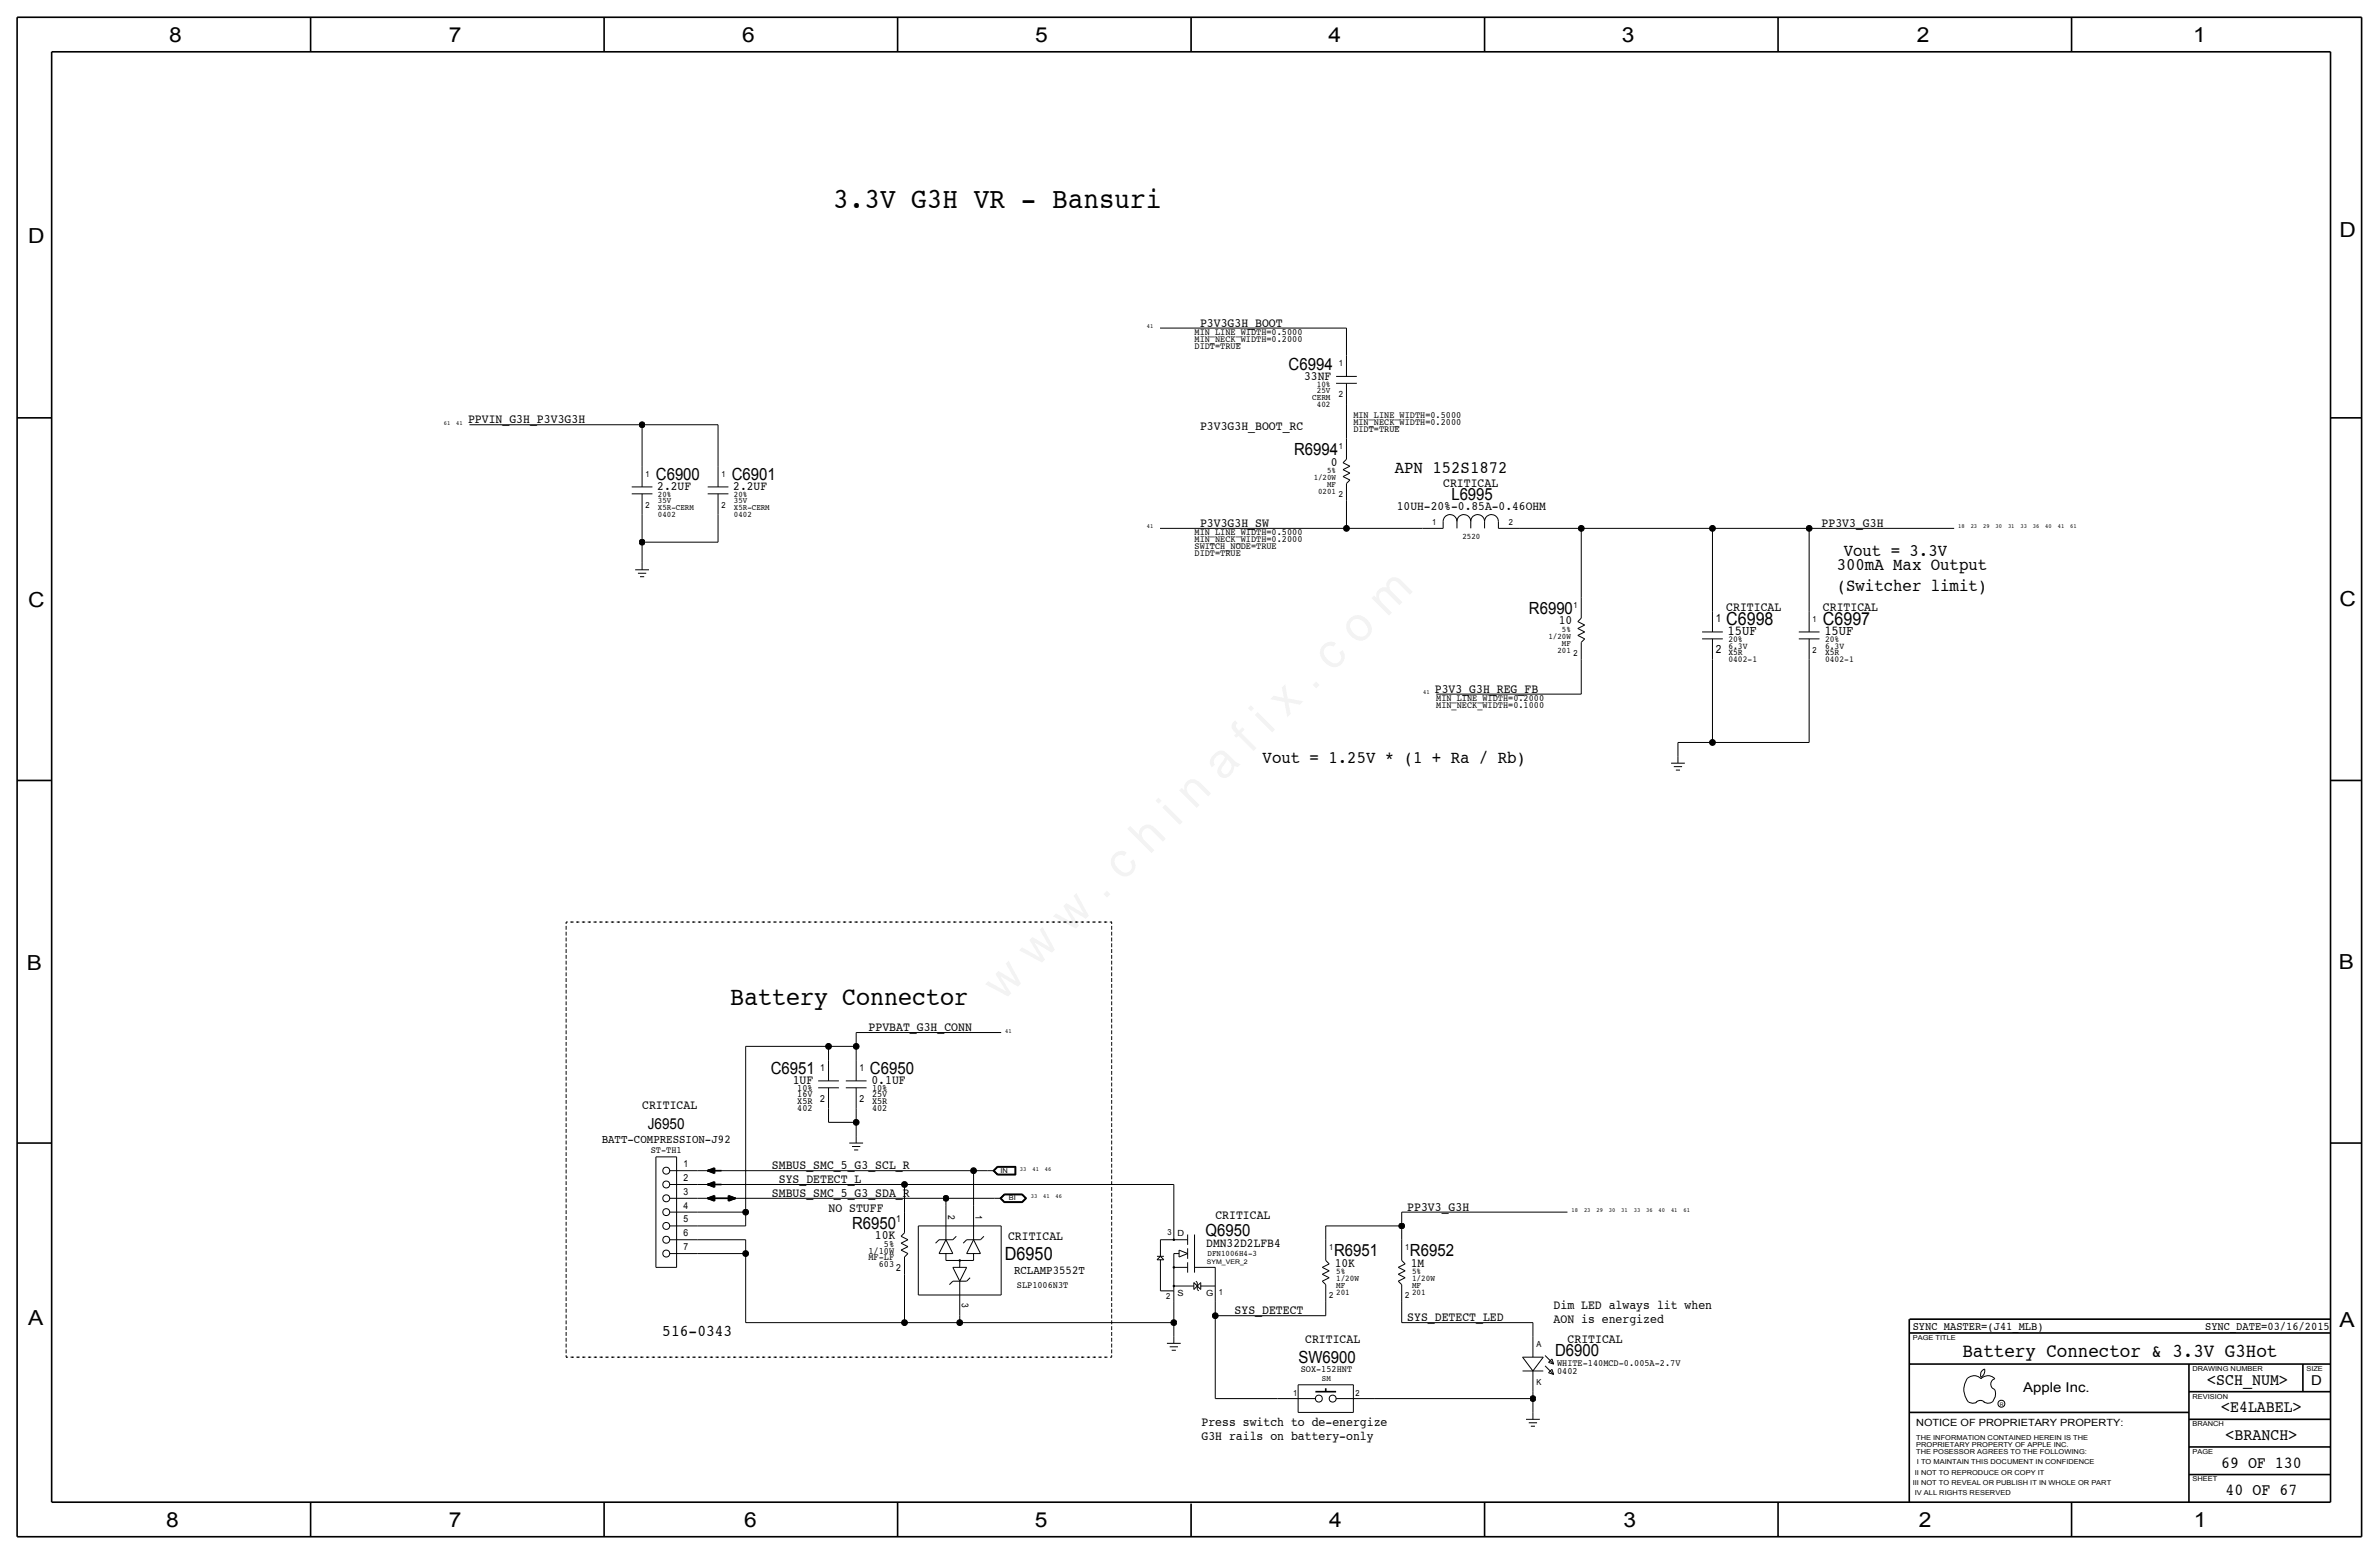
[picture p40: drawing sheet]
<svg xmlns="http://www.w3.org/2000/svg" width="875mm" height="572mm" viewBox="0 0 875 572" stroke-linecap="round" stroke-linejoin="round" font-family="sans-serif">
<defs><g id="words">
<text font-size="10.8" x="306.4" y="76.4">3.3V G3H VR - Bansuri</text>
<text font-size="9.6" x="268.6" y="369.6">Battery Connector</text>
<g font-size="7.6">
<text x="62.2" y="15.5">8</text>
<text x="165" y="15.5">7</text>
<text x="273" y="15.5">6</text>
<text x="380.7" y="15.5">5</text>
<text x="488.6" y="15.5">4</text>
<text x="596.6" y="15.5">3</text>
<text x="705.1" y="15.5">2</text>
<text x="806.7" y="15.5">1</text>
<text x="10.4" y="89.4">D</text>
<text x="860.5" y="87.1">D</text>
<text x="10.4" y="223.3">C</text>
<text x="860.5" y="222.8">C</text>
<text x="9.8" y="356.6">B</text>
<text x="860.2" y="356.4">B</text>
<text x="10.4" y="487.4">A</text>
<text x="860.5" y="488.2">A</text>
<text x="61.2" y="561.6">8</text>
<text x="165" y="561.6">7</text>
<text x="273.8" y="561.6">6</text>
<text x="380.7" y="561.6">5</text>
<text x="488.9" y="561.6">4</text>
<text x="597.1" y="561.6">3</text>
<text x="705.8" y="561.6">2</text>
<text x="806.9" y="561.6">1</text>
</g>
<text font-size="7.2" x="721.8" y="499.1">Battery Connector &amp; 3.3V G3Hot</text>
<text font-size="6.7" x="369.6" y="463.6">D6950</text>
<g font-size="6.6">
<text x="634.9" y="229.9">C6998</text>
<text x="670.5" y="229.9">C6997</text>
</g>
<g font-size="6.5">
<text x="513" y="174">APN 152S1872</text>
<text x="675.6" y="209.6">300mA Max Output</text>
<text x="678.1" y="204.5">Vout = 3.3V</text>
<text x="675.6" y="217.2">(Switcher limit)</text>
<text x="464.4" y="280.7">Vout = 1.25V * (1 + Ra / Rb)</text>
</g>
<g font-size="6.2">
<text x="474" y="135.9">C6994</text>
<text x="476" y="167.4">R6994</text>
<text x="241.2" y="176.5">C6900</text>
<text x="269.2" y="176.5">C6901</text>
<text x="533.8" y="183.9">L6995</text>
<text x="562.4" y="225.8">R6990</text>
<text x="283.5" y="395">C6951</text>
<text x="320" y="395">C6950</text>
<text x="313.4" y="451.9">R6950</text>
<text x="443.4" y="454.7">Q6950</text>
<text x="490.7" y="462">R6951</text>
<text x="518.6" y="462">R6952</text>
<text x="477.6" y="501.1">SW6900</text>
<text x="572" y="498.9">D6900</text>
<text x="811.9" y="509.3">&lt;SCH_NUM&gt;</text>
<text x="817" y="519.4">&lt;E4LABEL&gt;</text>
<text x="818.6" y="529.6">&lt;BRANCH&gt;</text>
<text x="817" y="539.8">69 OF 130</text>
<text x="818.6" y="549.9">40 OF 67</text>
</g>
<text font-size="6" x="243.6" y="491.5">516-0343</text>
<text font-size="5.6" x="238.3" y="415.3">J6950</text>
<g font-size="5">
<text x="635.5" y="233.7">15UF</text>
<text x="671" y="233.7">15UF</text>
<text x="850.1" y="509.3">D</text>
<text x="744.2" y="511.8">Apple Inc.</text>
</g>
<g font-size="4.7">
<text x="441.4" y="120.1">P3V3G3H_BOOT</text>
<text x="479.7" y="139.7">33NF</text>
<text x="172.2" y="155.7">PPVIN_G3H_P3V3G3H</text>
<text x="441.4" y="158.2">P3V3G3H_BOOT_RC</text>
<text x="489.5" y="171.2">0</text>
<text x="530.8" y="179.1">CRITICAL</text>
<text x="241.8" y="180.3">2.2UF</text>
<text x="269.7" y="180.3">2.2UF</text>
<text x="513.8" y="187.5">10UH-20%-0.85A-0.46OHM</text>
<text x="441.4" y="193.8">P3V3G3H_SW</text>
<text x="670" y="193.8">PP3V3_G3H</text>
<text x="634.9" y="224.8">CRITICAL</text>
<text x="670.5" y="224.8">CRITICAL</text>
<text x="573.3" y="229.6">10</text>
<text x="527.8" y="254.8">P3V3_G3H_REG_FB</text>
<text x="319.5" y="379.2">PPVBAT_G3H_CONN</text>
<text x="291.6" y="398.8">1UF</text>
<text x="320.5" y="398.8">0.1UF</text>
<text x="236.2" y="407.7">CRITICAL</text>
<text x="283.9" y="430">SMBUS_SMC_5_G3_SCL_R</text>
<text x="286.5" y="435.1">SYS_DETECT_L</text>
<text x="283.9" y="440.2">SMBUS_SMC_5_G3_SDA_R</text>
<text x="304.7" y="445.8">NO STUFF</text>
<text x="447" y="448.3">CRITICAL</text>
<text x="517.6" y="445.3">PP3V3_G3H</text>
<text x="321.8" y="455.7">10K</text>
<text x="370.8" y="455.9">CRITICAL</text>
<text x="443.7" y="458.7">DMN32D2LFB4</text>
<text x="490.9" y="465.8">10K</text>
<text x="518.9" y="465.8">1M</text>
<text x="454.1" y="483.4">SYS_DETECT</text>
<text x="517.6" y="485.9">SYS_DETECT_LED</text>
<text x="571.4" y="481.3">Dim LED always lit when</text>
<text x="571.4" y="486.4">AON is energized</text>
<text x="480.1" y="494">CRITICAL</text>
<text x="576.6" y="494">CRITICAL</text>
<text x="441.9" y="524.5">Press switch to de-energize</text>
<text x="441.9" y="529.6">G3H rails on battery-only</text>
</g>
<g font-size="4.4">
<text x="221.3" y="420.4">BATT-COMPRESSION-J92</text>
<text x="373" y="468.6">RCLAMP3552T</text>
</g>
<g font-size="4.3">
<text x="703.5" y="488.9">SYNC_MASTER=(J41_MLB)</text>
<text x="811.1" y="488.9">SYNC_DATE=03/16/2015</text>
</g>
<g font-size="4.1">
<text x="631.1" y="228.6">1</text>
<text x="631.1" y="240">2</text>
</g>
<text font-size="3.7" x="704.8" y="524.5">NOTICE OF PROPRIETARY PROPERTY:</text>
<g font-size="3.5">
<text x="439.4" y="123.2">MIN_LINE_WIDTH=0.5000</text>
<text x="439.4" y="125.7">MIN_NECK_WIDTH=0.2000</text>
<text x="439.4" y="128.3">DIDT=TRUE</text>
<text x="497.8" y="153.7">MIN_LINE_WIDTH=0.5000</text>
<text x="497.8" y="156.2">MIN_NECK_WIDTH=0.2000</text>
<text x="497.8" y="158.8">DIDT=TRUE</text>
<text x="439.4" y="196.9">MIN_LINE_WIDTH=0.5000</text>
<text x="439.4" y="201.9">SWITCH_NODE=TRUE</text>
<text x="439.4" y="199.4">MIN_NECK_WIDTH=0.2000</text>
<text x="439.4" y="204.5">DIDT=TRUE</text>
<text x="528.3" y="257.8">MIN_LINE_WIDTH=0.2000</text>
<text x="528.3" y="260.4">MIN_NECK_WIDTH=0.1000</text>
<text x="301.7" y="393.7">1</text>
<text x="316.2" y="393.7">1</text>
<text x="293.2" y="401.3">10%</text>
<text x="320.8" y="401.3">10%</text>
<text x="293.2" y="406.1">X5R</text>
<text x="293.2" y="403.6">16V</text>
<text x="301.7" y="405.1">2</text>
<text x="316.2" y="405.1">2</text>
<text x="320.8" y="403.6">25V</text>
<text x="320.8" y="406.1">X5R</text>
<text x="293.2" y="408.7">402</text>
<text x="320.8" y="408.7">402</text>
<text x="239.4" y="424.2">ST-TH1</text>
<text x="251.4" y="429.3">1</text>
<text x="251.4" y="434.3">2</text>
<text x="251.4" y="439.4">3</text>
<text x="251.4" y="449.6">5</text>
<text x="251.4" y="444.5">4</text>
<text x="329.7" y="449.6">1</text>
<text x="348.7" y="446.8" transform="rotate(90 348.7 446.8)">2</text>
<text x="358.9" y="446.8" transform="rotate(90 358.9 446.8)">1</text>
<text x="251.4" y="454.7">6</text>
<text x="251.4" y="459.7">7</text>
<text x="319.4" y="461">1/10W</text>
<text x="325.1" y="458.5">5%</text>
<text x="319.4" y="463.6">MF-LF</text>
<text x="323.2" y="466.1">603</text>
<text x="329.7" y="467.4">2</text>
<text x="374" y="473.7">SLP1006N3T</text>
<text x="353.8" y="479" transform="rotate(90 353.8 479)">3</text>
<text x="572.7" y="502.4">WHITE-140MCD-0.005A-2.7V</text>
<text x="478.4" y="504.4">SOX-152HNT</text>
<text x="572.7" y="505.5">0402</text>
</g>
<g font-size="3.3">
<text x="635.7" y="238.5">6.3V</text>
<text x="635.7" y="236.2">20%</text>
<text x="671.3" y="238.5">6.3V</text>
<text x="671.3" y="236.2">20%</text>
<text x="635.7" y="243.6">0402-1</text>
<text x="635.7" y="241">X5R</text>
<text x="671.3" y="243.6">0402-1</text>
<text x="671.3" y="241">X5R</text>
</g>
<g font-size="3.2">
<text x="492.4" y="134.6">1</text>
<text x="484.3" y="142.2">10%</text>
<text x="482.6" y="147.1">CERM</text>
<text x="484.3" y="149.6">402</text>
<text x="484.3" y="144.5">25V</text>
<text x="492.4" y="146.1">2</text>
<text x="491.4" y="468.6">5%</text>
<text x="491.4" y="473.7">MF</text>
<text x="491.4" y="471.2">1/20W</text>
<text x="519.4" y="468.6">5%</text>
<text x="519.4" y="471.2">1/20W</text>
<text x="519.4" y="473.7">MF</text>
<text x="491.4" y="476.2">201</text>
<text x="519.4" y="476.2">201</text>
</g>
<g font-size="3.1">
<text x="492.5" y="165.1">1</text>
<text x="488.1" y="174">5%</text>
<text x="237.4" y="175.3">1</text>
<text x="265.4" y="175.3">1</text>
<text x="483.2" y="176.5">1/20W</text>
<text x="488.1" y="179.1">MF</text>
<text x="242" y="182.9">20%</text>
<text x="242" y="185.2">35V</text>
<text x="270" y="182.9">20%</text>
<text x="270" y="185.2">35V</text>
<text x="484.8" y="181.6">0201</text>
<text x="492.5" y="182.9">2</text>
<text x="237.4" y="186.7">2</text>
<text x="242" y="190.2">0402</text>
<text x="242" y="187.7">X5R-CERM</text>
<text x="265.4" y="186.7">2</text>
<text x="270" y="190.2">0402</text>
<text x="270" y="187.7">X5R-CERM</text>
<text x="526.7" y="193">1</text>
<text x="554.9" y="193">2</text>
<text x="537.9" y="198.4">2520</text>
<text x="578.8" y="223.5">1</text>
<text x="574.5" y="232.4">5%</text>
<text x="666.7" y="228.6">1</text>
<text x="569.6" y="235">1/20W</text>
<text x="574.5" y="237.5">MF</text>
<text x="572.9" y="240">201</text>
<text x="578.8" y="241.3">2</text>
<text x="666.7" y="240">2</text>
<text x="429.5" y="454.2">3</text>
<text x="433.1" y="454.4">D</text>
<text x="488.9" y="459.7">1</text>
<text x="516.8" y="459.7">1</text>
<text x="444.2" y="462">DFN1006H4-3</text>
<text x="429" y="477.8">2</text>
<text x="433.2" y="476.5">S</text>
<text x="443.6" y="476.5">G</text>
<text x="448.3" y="476.3">1</text>
<text x="488.9" y="477.5">2</text>
<text x="516.8" y="477.5">2</text>
<text x="565.1" y="495.3">A</text>
<text x="486.2" y="507.7">SM</text>
<text x="565.1" y="509.3">K</text>
<text x="475.7" y="513.3">1</text>
<text x="498.6" y="513.3">2</text>
</g>
<g font-size="2.5">
<text x="368" y="431.3">IN</text>
<text x="371" y="441.5">BI</text>
<text x="703.5" y="492.8">PAGE TITLE</text>
<text x="806.4" y="504.2">DRAWING NUMBER</text>
<text x="848.3" y="504.2">SIZE</text>
<text x="806.4" y="514.4">REVISION</text>
<text x="806.4" y="524.5">BRANCH</text>
<text x="704.8" y="532.1">PROPRIETARY PROPERTY OF APPLE INC.</text>
<text x="704.8" y="529.6">THE INFORMATION CONTAINED HEREIN IS THE</text>
<text x="704.8" y="534.7">THE POSESSOR AGREES TO THE FOLLOWING:</text>
<text x="705.1" y="538.5">I TO MAINTAIN THIS DOCUMENT IN CONFIDENCE</text>
<text x="806.4" y="534.7">PAGE</text>
<text x="704.3" y="542.3">II NOT TO REPRODUCE OR COPY IT</text>
<text x="806.4" y="544.8">SHEET</text>
<text x="703.5" y="546.1">III NOT TO REVEAL OR PUBLISH IT IN WHOLE OR PART</text>
<text x="704.3" y="549.9">IV ALL RIGHTS RESERVED</text>
</g>
<g font-size="2.3">
<text x="421.8" y="120.7">41</text>
<text x="163.3" y="156.2">61</text>
<text x="167.8" y="156.2">41</text>
<text x="421.8" y="194.3">41</text>
<text x="720.3" y="194.3">18</text>
<text x="724.9" y="194.3">23</text>
<text x="729.4" y="194.3">29</text>
<text x="734" y="194.3">30</text>
<text x="738.6" y="194.3">31</text>
<text x="743.1" y="194.3">33</text>
<text x="747.7" y="194.3">36</text>
<text x="752.3" y="194.3">40</text>
<text x="756.9" y="194.3">41</text>
<text x="761.4" y="194.3">61</text>
<text x="523.4" y="255.3">41</text>
<text x="369.8" y="379.7">41</text>
<text x="375.2" y="430.5">33</text>
<text x="379.7" y="430.5">41</text>
<text x="384.3" y="430.5">46</text>
<text x="379.1" y="440.7">33</text>
<text x="383.7" y="440.7">41</text>
<text x="388.3" y="440.7">46</text>
<text x="578" y="445.8">18</text>
<text x="582.6" y="445.8">23</text>
<text x="587.2" y="445.8">29</text>
<text x="591.8" y="445.8">30</text>
<text x="596.3" y="445.8">31</text>
<text x="600.9" y="445.8">33</text>
<text x="605.5" y="445.8">36</text>
<text x="610.1" y="445.8">40</text>
<text x="614.6" y="445.8">41</text>
<text x="619.2" y="445.8">61</text>
<text x="443.9" y="464.8">SYM_VER_2</text>
</g>
<text font-size="1.8" x="735.5" y="516.9">R</text>
</g></defs>
<g fill="none" stroke="#000" stroke-width=".37">
<path d="M426.7 120.7h68.5zM491.4 138.4h7.7zM495.2 120.7v10.1zM495.2 130.8v7.6zM172.7 156.2h63.5zM236.2 156.2h27.9zM236.2 156.2v15.3zM264.1 156.2v15.3zM491.4 141h7.7zM495.2 148.6v12.7zM495.2 141v7.6zM232.4 179.1h7.6z"/>
<path d="M236.2 171.5v7.6zM260.3 179.1h7.6zM264.1 171.5v7.6zM494 170.2l2.5 1.3zM494 175.3l2.5 1.2zM494 172.7l2.5 1.3zM494 175.3l2.5-1.3zM494 172.7l2.5-1.2zM495.2 161.3v7.6zM495.2 177.8v6.4zM495.2 168.9l-1.2 1.3zM496.5 176.5l-1.3 1.3z"/>
<path d="M232.4 181.6h7.6zM236.2 199.4h27.9zM236.2 189.2v10.2zM236.2 199.4v7.6zM236.2 181.6v7.6zM260.3 181.6h7.6zM264.1 189.2v10.2zM264.1 181.6v7.6zM426.7 194.3h68.5zM495.2 184.2v10.1zM495.2 194.3h28zM523.2 194.3h7.6z"/>
<path d="M530.8 191.8v2.5zM530.8 191.8a2.54 2.54 0 0 1 2.5-2.6 2.54 2.54 0 0 1 2.6 2.6 2.54 2.54 0 0 1 2.5-2.6 2.54 2.54 0 0 1 2.6 2.6 2.54 2.54 0 0 1 2.5-2.6 2.54 2.54 0 0 1 2.5 2.6 2.54 2.54 0 0 1 2.6-2.6 2.54 2.54 0 0 1 2.5 2.6M535.9 191.8v2.5zM541 191.8v2.5zM546 191.8v2.5zM551.1 194.3h7.6zM551.1 191.8v2.5zM558.7 194.3h22.9zM581.6 194.3h48.3zM581.6 194.3v25.4zM629.9 194.3h35.5zM629.9 194.3v30.5z"/>
<path d="M665.4 194.3v30.5zM665.4 194.3h53.4zM233.6 209.6h5.1zM234.6 210.8h3.1zM235.4 212.1h1.5zM236.2 207v2.6zM581.6 219.7v7.6zM580.3 233.7l2.6-1.3zM580.3 231.1l2.6-1.2zM580.3 228.6l1.3-1.3zM580.3 228.6l2.6 1.3zM580.3 233.7l2.6 1.3z"/>
<path d="M580.3 231.1l2.6 1.3zM581.6 236.2v6.4zM582.9 235l-1.3 1.2zM626.1 235h7.6zM626.1 232.4h7.6zM629.9 224.8v7.6zM629.9 234.9v7.7zM661.6 235h7.6zM661.6 232.4h7.6zM665.4 224.8v7.6zM665.4 234.9v7.7zM528.3 255.3h53.3z"/>
<path d="M581.6 242.6v12.7zM629.9 242.6v30.5zM665.4 242.6v30.4zM617.2 273.1h12.7zM617.2 273.1v5zM617.2 278.1v2.6zM629.9 273.1h35.5zM614.6 280.7h5.1zM615.6 281.9h3.1zM616.4 283.2h1.5zM314.9 379.7v5.1zM314.9 379.7h53.3z"/>
<path d="M274.3 384.8v61zM274.3 384.8h30.4zM300.9 397.5h7.7zM304.7 384.8h10.2zM304.7 384.8v5.1zM304.7 389.9v7.6zM311.1 397.5h7.6zM314.9 384.8v5.1zM314.9 389.9v7.6zM300.9 400.1h7.7zM304.7 412.8h10.2zM304.7 407.7v5.1z"/>
<path d="M304.7 400.1v7.6zM311.1 400.1h7.6zM314.9 407.7v5.1zM314.9 412.7v5.1zM314.9 400.1v7.6zM314.9 417.8v2.6zM241.2 425.5v40.6zM241.2 425.5h7.7zM246.3 435.6h10.2zM246.3 430.5h10.2zM248.9 425.5v40.6zM256.5 430.5h101.6z"/>
<path d="M256.5 435.6h76.2zM312.4 420.4h5zM313.4 421.6h3zM314.1 422.9h1.6zM332.7 435.6h99zM332.7 435.6v10.2zM358.1 430.5v12.7zM358.1 430.5h5.1zM363.2 430.5h2.5zM365.3 430.5l1.5 1.6zM365.3 430.5l1.5-1.5zM365.4 430.5l1.5-1.4z"/>
<path d="M365.4 430.5l1.5 1.5zM365.6 430.5l1.3-1.3zM365.6 430.5l1.3 1.4zM365.7 430.5l1.3 1.3zM365.7 430.5l1.3-1.2zM366.8 429h6.8zM366.8 432.1h6.8zM366.9 429.1h6.6zM366.9 432h6.6zM366.9 431.9h6.5zM366.9 429.2h6.5zM367 429.3h6.3z"/>
<path d="M367 431.8h6.3zM369.4 439.1h6.6zM369.4 439.2h6.6zM369.5 439.3h6.4zM369.5 439.4h6.4zM373.3 429.3v2.5zM373.4 429.2v2.7zM373.5 429.1v2.9zM373.6 429v3.1zM375.9 439.4l1.2 1.3zM375.9 439.3l1.4 1.4zM376 439.2l1.4 1.5z"/>
<path d="M376 439.1l1.6 1.6zM431.7 435.6v12.7zM246.3 440.7h10.2zM246.3 445.8h10.2zM246.3 450.9h10.2zM246.3 455.9h10.2zM256.5 440.7h91.4zM256.5 450.9h17.8zM256.5 455.9h17.8zM256.5 445.8h17.8zM274.3 455.9v5.1zM274.3 445.8v5.1z"/>
<path d="M331.4 454.7l1.3-1.3zM331.4 454.7l2.6 1.2zM331.4 459.7l2.6 1.3zM331.4 457.2l2.6 1.3zM331.4 459.7l2.6-1.2zM331.4 457.2l2.6-1.3zM332.7 445.8v7.6zM337.8 450.9h30.4zM337.8 450.9v25.3zM345.4 455.9h5.1zM345.4 455.9l-1.3 1.3zM347.9 440.7v2.5z"/>
<path d="M347.9 443.2v12.7zM347.9 455.9l2.6 5.1zM347.9 440.7h17.8zM347.9 455.9l-2.5 5.1zM350.5 455.9l1.2-1.2zM355.5 455.9l-1.2 1.3zM355.5 455.9h5.1zM358.1 455.9l-2.6 5.1zM358.1 443.2v12.7zM358.1 455.9l2.5 5.1zM360.6 455.9l1.3-1.2zM365.7 440.7h2.5z"/>
<path d="M367.8 440.7l1.6 1.6zM367.8 440.7l1.6-1.6zM367.9 440.7l1.5-1.5zM367.9 440.7l1.5 1.5zM368.1 440.7l1.4-1.4zM368.1 440.7l1.4 1.4zM368.2 450.9v25.3zM368.2 440.7l1.3-1.3zM368.2 440.7l1.3 1.3zM369.4 442.3h6.6zM369.4 442.2h6.6zM369.5 442.1h6.4z"/>
<path d="M369.5 442h6.4zM375.9 442l1.2-1.3zM375.9 442.1l1.4-1.4zM376 442.2l1.4-1.5zM376 442.3l1.6-1.6zM426.8 455.9h10zM426.8 455.9v6.1zM431.7 448.3v7.6zM433.7 459.7l3.1 1.3zM433.7 459.7v2.6zM436.8 459.1v3.8zM436.8 454v3.8z"/>
<path d="M439.4 454v14zM487.6 450.8v5.1zM487.6 450.9h28zM487.6 455.9v7.7zM515.6 445.8h60.9zM515.6 450.8v5.1zM515.6 445.8v5.1zM515.6 455.9v7.7zM241.2 466.1h7.7zM246.3 461h10.2zM256.5 461h17.8zM274.3 461v25.4z"/>
<path d="M332.7 468.6v17.8zM332.7 462.3v6.3zM334 461l-1.3 1.3zM337.8 476.2h30.4zM345.4 461h5.1zM347.9 463.6h10.2zM347.9 461v2.6zM350.5 471.2l-1.3 1.2zM350.5 466.1l2.5 5.1zM350.5 471.2h5zM350.5 466.1h5zM353 471.2v12.7z"/>
<path d="M353 463.6v2.5zM355.5 461h5.1zM355.5 466.1l-2.5 5.1zM356.8 469.9l-1.3 1.3zM358.1 461v2.5zM425.6 463.3h2.5zM425.6 463.3l1.2-1.3zM425.6 462h2.5zM426.8 463.3v11.4zM426.8 462l1.3 1.3zM426.8 474.7h4.9zM431.7 478.8v7.6z"/>
<path d="M431.7 474.8v4zM431.7 461v13.7zM431.7 474.8h.1M431.7 472.9h7.4zM431.7 466.1h5.1zM431.7 461h2zM433.7 462.3l3.1-1.3zM436.8 464.2v3.8zM439.1 471.7l2.6 2.5zM439.1 471.7v2.5zM439.4 466.1h7.6zM439.9 471.2l.5 .5z"/>
<path d="M440.4 474.2l.5 .5zM440.4 471.7v2.5zM441.7 471.7l-2.6 2.5zM441.7 471.7v2.5zM441.7 472.9h5.3zM447 478.8v5.1zM447 473v5.8zM447 466.1v6.8zM447 473h.1M486.4 466.1l2.5-1.3zM486.4 471.2l2.5-1.3zM486.4 468.6l2.5-1.2z"/>
<path d="M486.4 471.2l1.2 1.2zM486.4 468.6l2.5 1.3zM486.4 466.1l2.5 1.3zM487.6 463.6l1.3 1.2zM487.6 478.8v5.1zM487.6 472.4v6.4zM514.3 471.2l1.3 1.2zM514.3 468.6l2.5 1.3zM514.3 466.1l2.5 1.3zM514.3 466.1l2.5-1.3zM514.3 471.2l2.5-1.3zM514.3 468.6l2.5-1.2z"/>
<path d="M515.6 463.6l1.2 1.2zM515.6 478.8v7.6zM515.6 472.4v6.4zM274.3 486.4h58.4zM332.7 486.4h20.3zM353 486.4h78.7zM353 483.9v2.5zM429.2 494h5.1zM430.2 495.3h3.1zM431 496.6h1.5zM431.7 486.4v5.1zM431.7 491.5v2.5z"/>
<path d="M447 483.9h40.6zM447 483.9v30.5zM515.6 486.4h48.2zM560 499.1l3.8 5.1zM560 499.1h7.6zM563.8 486.4v5.1zM563.8 491.5v7.6zM567.6 499.1l-3.8 5.1zM568.3 498.5l3.1 3.1zM570.8 499.8l.6 1.8zM570.8 499.8l-1.2 1.2zM447 514.4h22.8z"/>
<path d="M469.8 514.4h14zM477.5 519.4h20.3zM477.5 509.3v10.1zM477.5 509.3h20.3zM491.4 514.4h14zM497.8 509.3v10.1zM505.4 514.4h58.4zM560 504.2h7.6zM563.8 511.8v2.6zM563.8 514.3v5.1zM563.8 504.2v7.6zM563.8 519.4v2.6z"/>
<path d="M568.3 502.3l3.1 3.2zM569.6 501l1.8 .7zM569.6 504.9l1.8 .6zM569.6 504.9l1.2-1.3zM570.8 503.6l.6 1.9zM724.1 515.6l.5 .2a2.67 2.67 0 0 0 2.5-.2M726.8 515.7a2.09 2.09 0 0 1 3.1 0M728.6 506.5a2.69 2.69 0 0 0 1.3-3 2.26 2.26 0 0 0-1.3 3M729.7 515.6l.4 .2a2.67 2.67 0 0 0 2.6-.2M733.7 511.1a4.5 4.5 0 0 1-1 4.6M733.8 511a2.08 2.08 0 0 1-1.6-2 2.08 2.08 0 0 1 1.6-2 3.4 3.4 0 0 0-5.1 0 3.6 3.6 0 0 0-3.9-.8 3.6 3.6 0 0 0-2.3 3.3 7.1 7.1 0 0 0 1.6 6.2M561.3 522h5.1z"/>
<path d="M562.3 523.2h3.1zM563.1 524.5h1.5z"/>
<circle cx="245.1" cy="435.6" r="1.28"/>
<circle cx="245.1" cy="430.5" r="1.28"/>
<circle cx="245.1" cy="445.8" r="1.28"/>
<circle cx="245.1" cy="440.7" r="1.28"/>
<circle cx="245.1" cy="450.9" r="1.28"/>
<circle cx="245.1" cy="455.9" r="1.28"/>
<circle cx="245.1" cy="461" r="1.28"/>
<circle cx="485.1" cy="514.4" r="1.28"/>
<circle cx="490.2" cy="514.4" r="1.28"/>
<circle cx="736.1" cy="516.2" r="1.28"/>
</g>
<path d="M208.2 339.1v160zM208.2 339.1h200.7zM408.9 339.1v160zM208.2 499.1h200.7z" fill="none" stroke="#000" stroke-width=".37" stroke-dasharray=".7 1.4" stroke-linecap="butt"/>
<g fill="none" stroke="#000" stroke-width=".6" stroke-linecap="butt">
<path d="M6.3 6.4v558.7zM6.3 6.4h862.3zM19 19.1h838.2zM19 19.1v533.4zM114.2 6.4v12.7zM222.2 6.4v12.7zM330.1 6.4v12.7zM438.1 6.4v12.7zM546 6.4v12.7zM654 6.4v12.7zM761.9 6.4v12.7zM857.2 19.1v533.4z"/>
<path d="M868.6 6.4v558.7zM6.3 153.7h12.7zM857.2 153.7h11.4zM6.3 287h12.7zM857.2 287h11.4zM6.3 420.4h12.7zM260.3 430.5l2.5 .5zM260.3 430.5l2.5 .8zM260.3 430.5l2.5-.5zM260.3 430.5l2.5-.2zM260.3 430.5l2.5 .3zM260.3 430.5l2.5-1z"/>
<path d="M260.3 430.5l2.5 1zM260.3 430.5l2.5-.7zM260.3 430.5h5.1zM260.3 435.6l2.5 .5zM260.3 435.6l2.5 .8zM260.3 435.6l2.5-.5zM260.3 435.6l2.5-.2zM260.3 435.6l2.5 .3zM260.3 435.6l2.5-1zM260.3 435.6l2.5 1zM260.3 435.6l2.5-.8zM260.3 435.6h5.1z"/>
<path d="M262.8 429.5v2zM262.8 434.6v2zM262.8 439.7v2zM267.9 439.7v2zM267.9 439.9l2.6 .8zM267.9 439.7l2.6 1zM857.2 420.4h11.4zM260.3 440.7h10.2zM260.3 440.7l2.5-.8zM260.3 440.7l2.5 1zM260.3 440.7l2.5-1zM260.3 440.7l2.5-.5z"/>
<path d="M260.3 440.7l2.5 .8zM260.3 440.7l2.5 .5zM260.3 440.7l2.5 .2zM260.3 440.7l2.5-.3zM267.9 440.2l2.6 .5zM267.9 441.5l2.6-.8zM267.9 441.2l2.6-.5zM267.9 441.7l2.6-1zM267.9 440.9l2.6-.2zM267.9 440.4l2.6 .3zM702.3 490.2h154.9zM702.3 485.1v5.1z"/>
<path d="M702.3 490.2v62.3zM702.4 485.1h154.8zM483.8 511.8h7.6zM487.6 510.5v1.3zM702.3 501.6h154.9zM702.3 519.4h102.8zM805.1 501.6v50.8zM805.1 511.8h52.1zM847 501.6v10.2zM805.1 522h52.1zM805.1 532.1h52.1zM19 552.5h838.2z"/>
<path d="M114.2 552.4v12.7zM222.2 552.5v12.7zM330.1 552.5v12.7zM438.1 553v12.1zM546 552.5v12.7zM654 552.5v12.7zM761.9 552.5v12.7zM805.1 542.3h52.1zM6.3 565.1h862.3z"/>
</g>
<g fill="#000" stroke="#000" stroke-width=".37">
<path d="M431.6 455.8h.3v.3h-.3zM352.8 463.4h.4v.3h-.4zM431.6 472.8h.3v.3h-.3zM431.6 465.9h.3v.4h-.3z"/>
<circle cx="236.2" cy="156.2" r="1.07"/>
<circle cx="236.2" cy="199.4" r="1.07"/>
<circle cx="495.2" cy="194.3" r="1.07"/>
<circle cx="581.6" cy="194.3" r="1.07"/>
<circle cx="629.9" cy="194.3" r="1.07"/>
<circle cx="665.4" cy="194.3" r="1.07"/>
<circle cx="629.9" cy="273" r="1.07"/>
<circle cx="304.7" cy="384.8" r="1.07"/>
<circle cx="314.9" cy="384.8" r="1.07"/>
<circle cx="314.9" cy="412.7" r="1.07"/>
<circle cx="332.7" cy="435.6" r="1.07"/>
<circle cx="358.1" cy="430.5" r="1.07"/>
<circle cx="274.3" cy="445.8" r="1.07"/>
<circle cx="347.9" cy="440.7" r="1.07"/>
<circle cx="515.6" cy="450.8" r="1.07"/>
<circle cx="274.3" cy="461" r="1.07"/>
<circle cx="332.7" cy="486.4" r="1.07"/>
<circle cx="353" cy="486.4" r="1.07"/>
<circle cx="431.7" cy="486.4" r="1.07"/>
<circle cx="447" cy="483.9" r="1.07"/>
<circle cx="563.8" cy="514.3" r="1.07"/>
</g>
<use href="#words"/>
</svg>
